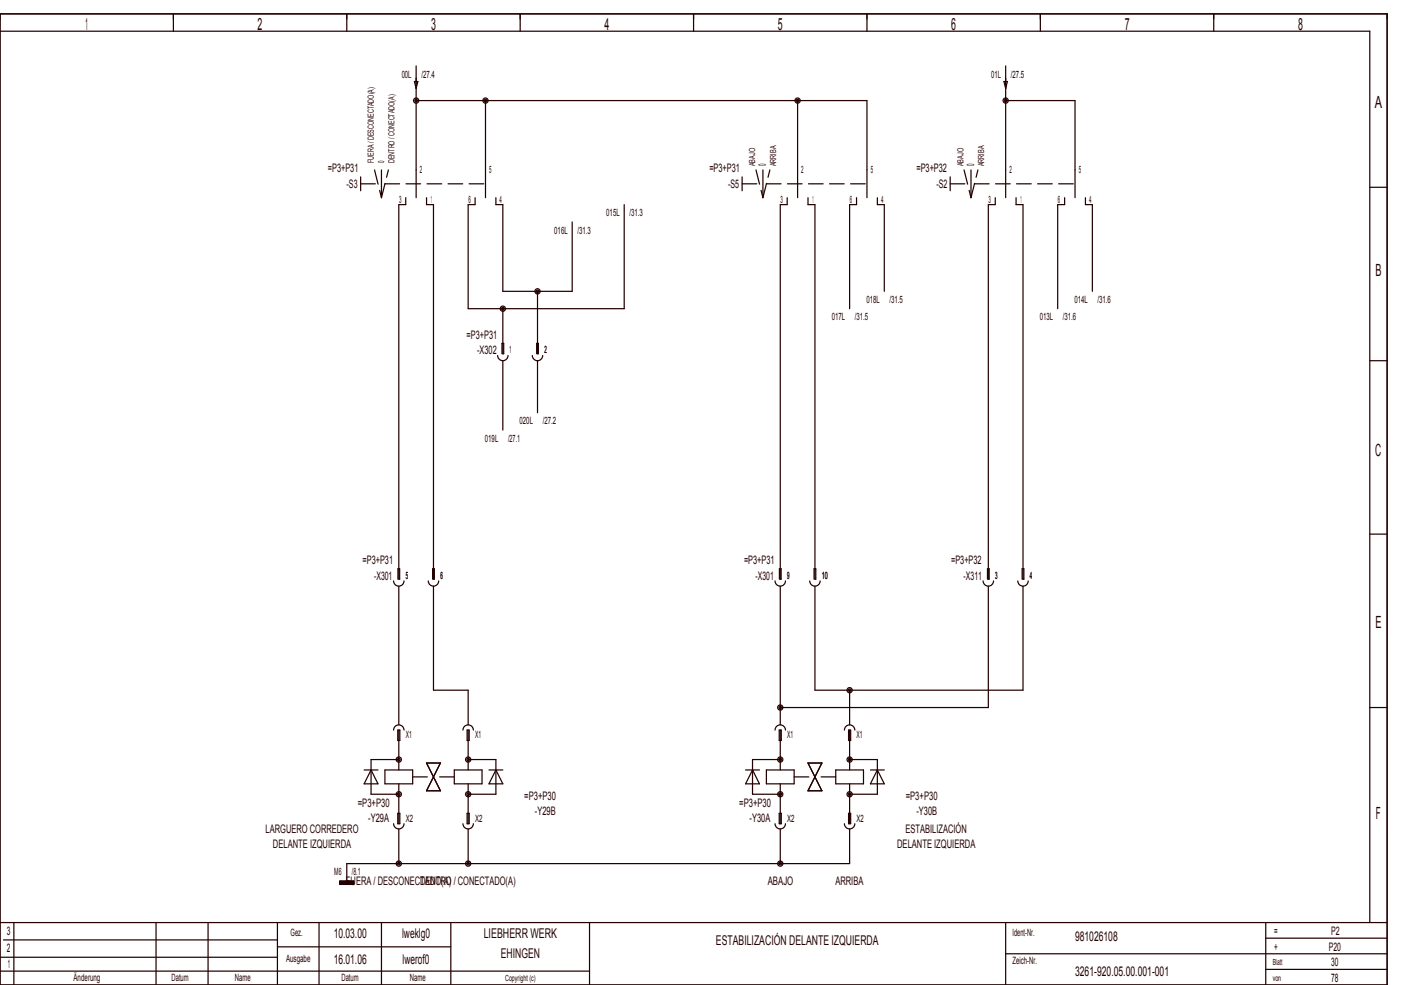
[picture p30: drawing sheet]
<svg xmlns="http://www.w3.org/2000/svg" width="404mm" height="284mm" viewBox="0 0 404 284" stroke-linecap="round" stroke-linejoin="round" font-family="sans-serif">
<defs><g id="words">
<g font-size="4.8" fill="#240000">
<text x="24.6" y="8.6">1</text>
<text x="74.3" y="8.6">2</text>
<text x="124.3" y="8.6">3</text>
<text x="174.3" y="8.6">4</text>
<text x="224.3" y="8.6">5</text>
<text x="274.3" y="8.6">6</text>
<text x="324.3" y="8.6">7</text>
<text x="374.3" y="8.6">8</text>
<text x="396.5" y="31.1">A</text>
<text x="396.7" y="79.6">B</text>
<text x="396.6" y="131.6">C</text>
<text x="396.7" y="181.1">E</text>
<text x="396.8" y="236.1">F</text>
</g>
<g font-size="3.9" fill="#240000">
<text x="96.2" y="270.3">10.03.00</text>
<text x="116" y="270.3">lweklg0</text>
<text x="139.5" y="270.3">LIEBHERR WERK</text>
<text x="206.5" y="272.3">ESTABILIZACIÓN DELANTE IZQUIERDA</text>
<text x="310" y="271.3">981026108</text>
<text x="96.2" y="277.8">16.01.06</text>
<text x="116.1" y="277.8">lwerof0</text>
<text x="144.4" y="276.3">EHINGEN</text>
<text x="310" y="281.3">3261­920.05.00.001­001</text>
</g>
<g font-size="3.4" fill="#240000">
<text x="94.5" y="49.7">=P3+P31</text>
<text x="204.5" y="49.7">=P3+P31</text>
<text x="264.3" y="49.7">=P3+P32</text>
<text x="99.9" y="54.1">­S3</text>
<text x="209.9" y="54.1">­S5</text>
<text x="270" y="54.1">­S2</text>
<text x="134.5" y="97.7">=P3+P31</text>
<text x="137.6" y="102.1">­X302</text>
<text x="104.5" y="162.7">=P3+P31</text>
<text x="107.9" y="167.1">­X301</text>
<text x="214.5" y="162.7">=P3+P31</text>
<text x="217.9" y="167.1">­X301</text>
<text x="274.3" y="162.7">=P3+P32</text>
<text x="277.9" y="167.1">­X311</text>
<text x="103.2" y="232.7">=P3+P30</text>
<text x="151.2" y="230.7">=P3+P30</text>
<text x="213.2" y="232.7">=P3+P30</text>
<text x="261.2" y="230.7">=P3+P30</text>
<text x="106.2" y="237.1">­Y29A</text>
<text x="154.2" y="235.1">­Y29B</text>
<text x="216.2" y="237.1">­Y30A</text>
<text x="264.2" y="235.1">­Y30B</text>
<text x="76.6" y="240.1">LARGUERO CORREDERO</text>
<text x="78.7" y="244.4">DELANTE IZQUIERDA</text>
<text x="258.7" y="244.4">DELANTE IZQUIERDA</text>
<text x="261.2" y="240.1">ESTABILIZACIÓN</text>
<text x="99.8" y="255.1">FUERA / DESCONECTADO(A)</text>
<text x="121.2" y="255.1">DENTRO / CONECTADO(A)</text>
<text x="221.4" y="255.1">ABAJO</text>
<text x="240.9" y="255.1">ARRIBA</text>
<text x="2" y="269.6">3</text>
<text x="367.5" y="269.6">=</text>
<text x="383.8" y="269.6">P2</text>
<text x="2" y="274.6">2</text>
<text x="367.5" y="274.1">+</text>
<text x="383.2" y="274.1">P20</text>
<text x="2.2" y="279.1">1</text>
<text x="383.9" y="278.6">30</text>
<text x="383.9" y="283.1">78</text>
</g>
<g font-size="2.9" fill="#240000">
<text x="115.8" y="22.4">00L</text>
<text x="121.5" y="22.4">/27.4</text>
<text x="285.8" y="22.4">01L</text>
<text x="291.5" y="22.4">/27.5</text>
<text x="121.1" y="49.9">2</text>
<text x="141.1" y="49.9">5</text>
<text x="220.9" y="48" transform="rotate(-90 220.9 48)">0</text>
<text x="231.1" y="49.9">2</text>
<text x="251.1" y="49.9">5</text>
<text x="280.9" y="48" transform="rotate(-90 280.9 48)">0</text>
<text x="291.1" y="49.9">2</text>
<text x="311.1" y="49.9">5</text>
<text x="115.1" y="58.4">3</text>
<text x="124.3" y="58.4">1</text>
<text x="135.1" y="58.4">6</text>
<text x="144.1" y="58.4">4</text>
<text x="225.1" y="58.4">3</text>
<text x="234.3" y="58.4">1</text>
<text x="245.1" y="58.4">6</text>
<text x="254.1" y="58.4">4</text>
<text x="285.1" y="58.4">3</text>
<text x="294.3" y="58.4">1</text>
<text x="305.1" y="58.4">6</text>
<text x="314.1" y="58.4">4</text>
<text x="174.8" y="62.4">015L</text>
<text x="181.5" y="62.4">/31.3</text>
<text x="159.8" y="67.4">016L</text>
<text x="166.5" y="67.4">/31.3</text>
<text x="249.8" y="87.4">018L</text>
<text x="256.5" y="87.4">/31.5</text>
<text x="309.8" y="87.4">014L</text>
<text x="316.5" y="87.4">/31.6</text>
<text x="239.8" y="92.4">017L</text>
<text x="246.5" y="92.4">/31.5</text>
<text x="299.8" y="92.4">013L</text>
<text x="306.5" y="92.4">/31.6</text>
<text x="147" y="101.9">1</text>
<text x="157" y="101.9">2</text>
<text x="149.8" y="122.4">020L</text>
<text x="156.5" y="122.4">/27.2</text>
<text x="139.8" y="127.4">019L</text>
<text x="146.5" y="127.4">/27.1</text>
<text x="117" y="166.9">5</text>
<text x="127" y="166.9">6</text>
<text x="227" y="166.9">9</text>
<text x="237" y="166.9">10</text>
<text x="287" y="166.9">3</text>
<text x="297" y="166.9">4</text>
<text x="117" y="212.9">X1</text>
<text x="137" y="212.9">X1</text>
<text x="227" y="212.9">X1</text>
<text x="247" y="212.9">X1</text>
<text x="117" y="236.9">X2</text>
<text x="137" y="236.9">X2</text>
<text x="227" y="236.9">X2</text>
<text x="247" y="236.9">X2</text>
<text x="96.4" y="252.4">M6</text>
<text x="101.5" y="252.4">/8.1</text>
<text x="83.8" y="269.9">Gez.</text>
<text x="292" y="269.9">Ident­Nr.</text>
<text x="82.5" y="277.4">Ausgabe</text>
<text x="292" y="277.9">Zeich­Nr.</text>
<text x="21.2" y="282.9">Änderung</text>
<text x="49.5" y="282.9">Datum</text>
<text x="67.7" y="282.9">Name</text>
<text x="98.5" y="282.9">Datum</text>
<text x="118.2" y="282.9">Name</text>
</g>
<g font-size="2.4" fill="#240000">
<text x="107.8" y="47" transform="rotate(-90 107.8 47)">FUERA / DESCONECTADO(A)</text>
<text x="110.8" y="47" transform="rotate(-90 110.8 47)">0</text>
<text x="113.8" y="47" transform="rotate(-90 113.8 47)">DENTRO / CONECTADO(A)</text>
<text x="217.8" y="48" transform="rotate(-90 217.8 48)">ABAJO</text>
<text x="223.8" y="48" transform="rotate(-90 223.8 48)">ARRIBA</text>
<text x="277.8" y="48" transform="rotate(-90 277.8 48)">ABAJO</text>
<text x="283.8" y="48" transform="rotate(-90 283.8 48)">ARRIBA</text>
<text x="367" y="278.3">Blatt</text>
<text x="145.7" y="282.8">Copyright (c)</text>
<text x="367" y="282.8">von</text>
</g>
</g></defs>
<g fill="none" stroke="#240000" stroke-width=".35">
<path d="M0 4h400v280h-400zM0 9h395v257M50 4v5M100 4v5M120 19v38M150 4v5M200 4v5M250 4v5M290 19v38M300 4v5M350 4v5M119.5 23.5h1l-.5 2z"/>
<path d="M120 29h130v28M140 29v28M230 29v28M289.5 23.5h1l-.5 2zM290 29h20v28M104 51v4M110 49v8M117 57v2h-2v108h.2v-3h-.4v3M123 57v2h2v108h.3v-3h-.6v3M137 57v2h-2v30h45v-30M143 57v2h2v25h20v-20M214 51v4"/>
<path d="M220 49v8M227 57v2h-2v108h.2v-3h-.5v3M233 57v2h2v108h.3v-3h-.5v3M247 57v2h-2v30M253 57v2h2v25M274 51v4M280 49v8M287 57v2h-2v108h.3v-3h-.5v3M293 57v2h2v108h.2v-3h-.5v3M307 57v2h-2v30M313 57v2h2v25M395 54h5"/>
<path d="M145 89v13h.3v-3h-.5v3M155 84v18h.2v-3h-.5v3M143.5 102.5a1.5 1.5 0 0 0 1.5 1.5 1.5 1.5 0 0 0 1.5-1.5M145 104v20M153.5 102.5a1.5 1.5 0 0 0 1.5 1.5 1.5 1.5 0 0 0 1.5-1.5M155 104v15M395 104h5M395 154h5M113.5 167.5a1.5 1.5 0 0 0 1.5 1.5 1.5 1.5 0 0 0 1.5-1.5M115 169v40M123.5 167.5a1.5 1.5 0 0 0 1.5 1.5 1.5 1.5 0 0 0 1.5-1.5M125 169v30h10v10"/>
<path d="M223.5 167.5a1.5 1.5 0 0 0 1.5 1.5 1.5 1.5 0 0 0 1.5-1.5M225 169v40M233.5 167.5a1.5 1.5 0 0 0 1.5 1.5 1.5 1.5 0 0 0 1.5-1.5M235 169v30h60v-30M283.5 167.5a1.5 1.5 0 0 0 1.5 1.5 1.5 1.5 0 0 0 1.5-1.5M285 169v35h-60M293.5 167.5a1.5 1.5 0 0 0 1.5 1.5 1.5 1.5 0 0 0 1.5-1.5M245 199v10M113.5 210.5a1.5 1.5 0 0 1 1.5-1.5 1.5 1.5 0 0 1 1.5 1.5M114.7 210.5h.6v3h-.6zM115 210.5v11.5M115 219h-8v10h8"/>
<path d="M133.5 210.5a1.5 1.5 0 0 1 1.5-1.5 1.5 1.5 0 0 1 1.5 1.5M134.7 210.5h.6v3h-.6zM135 219h8v10h-8M135 210.5v11.5M223.5 210.5a1.5 1.5 0 0 1 1.5-1.5 1.5 1.5 0 0 1 1.5 1.5M224.7 210.5h.6v3h-.6zM225 210.5v11.5M225 219h-8v10h8M243.5 210.5a1.5 1.5 0 0 1 1.5-1.5 1.5 1.5 0 0 1 1.5 1.5M244.7 210.5h.6v3h-.6zM245 219h8v10h-8M245 210.5v11.5"/>
<path d="M395 204h5M105 222h4M107 222l2 4h-4zM111 222h8v4h-8zM113.5 237.5a1.5 1.5 0 0 0 1.5 1.5 1.5 1.5 0 0 0 1.5-1.5M114.7 234.5h.6v3h-.6zM115 226v11.5M115 239v10M123 220h4l-4 8h4zM131 222h8v4h-8zM133.5 237.5a1.5 1.5 0 0 0 1.5 1.5 1.5 1.5 0 0 0 1.5-1.5M134.7 234.5h.6v3h-.6z"/>
<path d="M135 226v11.5M135 239v10M141 222h4M143 222l2 4h-4zM215 222h4M217 222l2 4h-4zM221 222h8v4h-8zM223.5 237.5a1.5 1.5 0 0 0 1.5 1.5 1.5 1.5 0 0 0 1.5-1.5M224.7 234.5h.6v3h-.6zM225 226v11.5M225 239v10M233 220h4l-4 8h4z"/>
<path d="M241 222h8v4h-8zM243.5 237.5a1.5 1.5 0 0 0 1.5 1.5 1.5 1.5 0 0 0 1.5-1.5M244.7 234.5h.6v3h-.6zM245 226v11.5M245 239v10h-145v5M251 222h4M253 222l2 4h-4zM98 254h4v1h-4zM98 254.9h4M98 254.8h4M98 254.7h4M98 254.6h4"/>
<path d="M98 254.5h4M98 254.4h4M98 254.3h4M98 254.2h4M98 254.1h4M0 276h80M0 266h400M1 271h79M4 266v18M45 266v18M60 266v18M80 266v18"/>
<path d="M80 273h50M92 266v18M110 266v18M130 266v18M170 266v18M290 266v18M290 275h110M365 266v18M365 279.5h35M365 270.5h35M0 280h170"/>
<circle cx="120" cy="29" r=".75"/>
<circle cx="120" cy="29" r=".38"/>
<circle cx="140" cy="29" r=".75"/>
<circle cx="140" cy="29" r=".38"/>
<circle cx="230" cy="29" r=".75"/>
<circle cx="230" cy="29" r=".38"/>
<circle cx="290" cy="29" r=".75"/>
<circle cx="290" cy="29" r=".38"/>
<circle cx="145" cy="89" r=".75"/>
<circle cx="145" cy="89" r=".38"/>
<circle cx="155" cy="84" r=".75"/>
<circle cx="155" cy="84" r=".38"/>
<circle cx="245" cy="199" r=".75"/>
<circle cx="245" cy="199" r=".38"/>
<circle cx="115" cy="219" r=".75"/>
<circle cx="115" cy="219" r=".38"/>
<circle cx="135" cy="219" r=".75"/>
<circle cx="135" cy="219" r=".38"/>
<circle cx="225" cy="219" r=".75"/>
<circle cx="225" cy="219" r=".38"/>
<circle cx="225" cy="204" r=".75"/>
<circle cx="225" cy="204" r=".38"/>
<circle cx="245" cy="219" r=".75"/>
<circle cx="245" cy="219" r=".38"/>
<circle cx="115" cy="229" r=".75"/>
<circle cx="115" cy="229" r=".38"/>
<circle cx="135" cy="229" r=".75"/>
<circle cx="135" cy="229" r=".38"/>
<circle cx="225" cy="229" r=".38"/>
<circle cx="225" cy="229" r=".75"/>
<circle cx="245" cy="229" r=".75"/>
<circle cx="245" cy="229" r=".38"/>
<circle cx="115" cy="249" r=".75"/>
<circle cx="115" cy="249" r=".38"/>
<circle cx="135" cy="249" r=".75"/>
<circle cx="135" cy="249" r=".38"/>
<circle cx="225" cy="249" r=".75"/>
<circle cx="225" cy="249" r=".38"/>
</g>
<g fill="none" stroke="#240000" stroke-width=".35" stroke-dasharray="4.2 1.8">
<path d="M104 53h5M108 49l2 8M110 57l2-8M111 53h29M214 53h5M218 49l2 8M220 57l2-8M221 53h29M274 53h5M278 49l2 8M280 57l2-8M281 53h29"/>
<path d="M119 224h6M131 224h-6M229 224h6M241 224h-6"/>
</g>
<use href="#words"/>
</svg>
